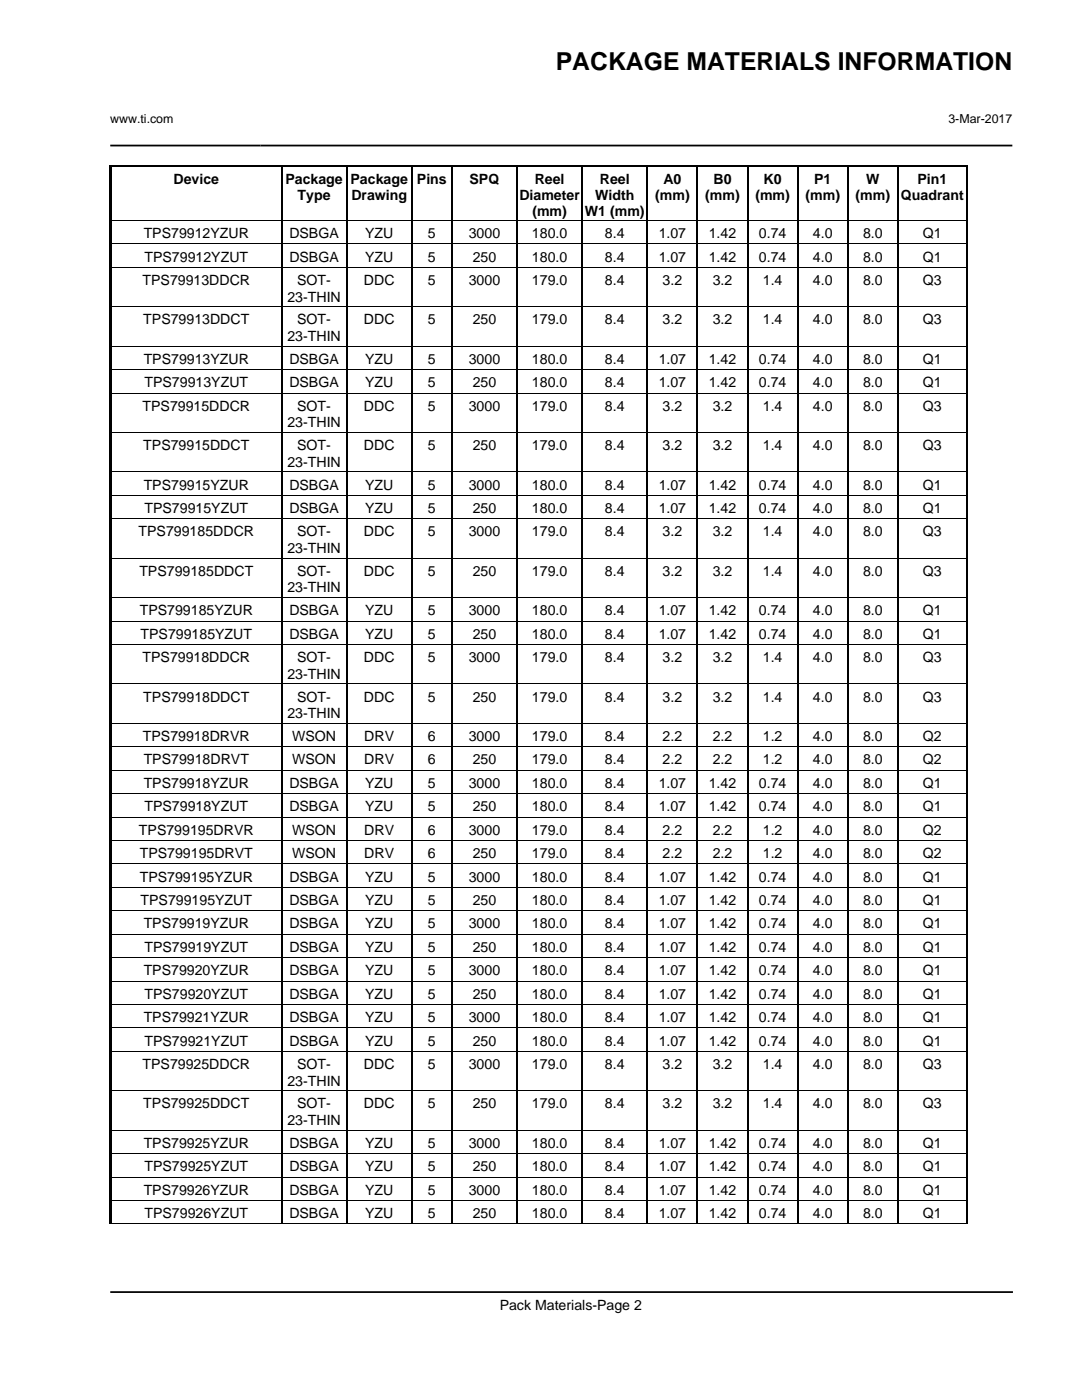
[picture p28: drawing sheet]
<svg xmlns="http://www.w3.org/2000/svg" width="216mm" height="279mm" viewBox="0 0 216 279" stroke-linecap="round" stroke-linejoin="round" font-family="sans-serif">
<defs><g id="words">
<text font-size="4.9" x="110.9" y="13.9">PACKAGE MATERIALS INFORMATION</text>
<g font-size="2.8">
<text x="34.6" y="36.7">Device</text>
<text x="56.9" y="36.7">Package</text>
<text x="59.4" y="39.9">Type</text>
<text x="69.9" y="36.7">Package</text>
<text x="70.1" y="39.9">Drawing</text>
<text x="83.2" y="36.7">Pins</text>
<text x="93.7" y="36.7">SPQ</text>
<text x="103.6" y="39.9">Diameter</text>
<text x="106.7" y="36.7">Reel</text>
<text x="118.8" y="39.9">Width</text>
<text x="119.7" y="36.7">Reel</text>
<text x="130.7" y="39.9">(mm)</text>
<text x="132.4" y="36.7">A0</text>
<text x="140.7" y="39.9">(mm)</text>
<text x="142.4" y="36.7">B0</text>
<text x="150.7" y="39.9">(mm)</text>
<text x="152.4" y="36.7">K0</text>
<text x="160.7" y="39.9">(mm)</text>
<text x="162.4" y="36.7">P1</text>
<text x="170.7" y="39.9">(mm)</text>
<text x="172.8" y="36.7">W</text>
<text x="179.8" y="39.9">Quadrant</text>
<text x="183.1" y="36.7">Pin1</text>
<text x="28.7" y="47.5">TPS79912YZUR</text>
<text x="57.7" y="47.5">DSBGA</text>
<text x="72.9" y="47.5">YZU</text>
<text x="85.4" y="47.5">5</text>
<text x="93.5" y="47.5">3000</text>
<text x="106.1" y="47.5">180.0</text>
<text x="106.2" y="43">(mm)</text>
<text x="116.7" y="43">W1 (mm)</text>
<text x="120.7" y="47.5">8.4</text>
<text x="131.4" y="47.5">1.07</text>
<text x="141.4" y="47.5">1.42</text>
<text x="151.4" y="47.5">0.74</text>
<text x="162.2" y="47.5">4.0</text>
<text x="172.2" y="47.5">8.0</text>
<text x="184.2" y="47.5">Q1</text>
<text x="28.8" y="52.2">TPS79912YZUT</text>
<text x="57.7" y="52.2">DSBGA</text>
<text x="72.9" y="52.2">YZU</text>
<text x="85.4" y="52.2">5</text>
<text x="94.3" y="52.2">250</text>
<text x="106.1" y="52.2">180.0</text>
<text x="120.7" y="52.2">8.4</text>
<text x="131.4" y="52.2">1.07</text>
<text x="141.4" y="52.2">1.42</text>
<text x="151.4" y="52.2">0.74</text>
<text x="162.2" y="52.2">4.0</text>
<text x="172.2" y="52.2">8.0</text>
<text x="184.2" y="52.2">Q1</text>
<text x="28.4" y="56.9">TPS79913DDCR</text>
<text x="59.3" y="56.9">SOT-</text>
<text x="72.6" y="56.9">DDC</text>
<text x="85.4" y="56.9">5</text>
<text x="93.5" y="56.9">3000</text>
<text x="106.1" y="56.9">179.0</text>
<text x="120.7" y="56.9">8.4</text>
<text x="132.2" y="56.9">3.2</text>
<text x="142.2" y="56.9">3.2</text>
<text x="152.2" y="56.9">1.4</text>
<text x="162.2" y="56.9">4.0</text>
<text x="172.2" y="56.9">8.0</text>
<text x="184.2" y="56.9">Q3</text>
<text x="28.6" y="64.7">TPS79913DDCT</text>
<text x="57.3" y="60.2">23-THIN</text>
<text x="59.3" y="64.7">SOT-</text>
<text x="72.6" y="64.7">DDC</text>
<text x="85.4" y="64.7">5</text>
<text x="94.3" y="64.7">250</text>
<text x="106.1" y="64.7">179.0</text>
<text x="120.7" y="64.7">8.4</text>
<text x="132.2" y="64.7">3.2</text>
<text x="142.2" y="64.7">3.2</text>
<text x="152.2" y="64.7">1.4</text>
<text x="162.2" y="64.7">4.0</text>
<text x="172.2" y="64.7">8.0</text>
<text x="184.2" y="64.7">Q3</text>
<text x="57.3" y="68.1">23-THIN</text>
<text x="28.7" y="72.6">TPS79913YZUR</text>
<text x="28.8" y="77.3">TPS79913YZUT</text>
<text x="57.7" y="72.6">DSBGA</text>
<text x="57.7" y="77.3">DSBGA</text>
<text x="72.9" y="72.6">YZU</text>
<text x="72.9" y="77.3">YZU</text>
<text x="85.4" y="72.6">5</text>
<text x="85.4" y="77.3">5</text>
<text x="93.5" y="72.6">3000</text>
<text x="94.3" y="77.3">250</text>
<text x="106.1" y="72.6">180.0</text>
<text x="106.1" y="77.3">180.0</text>
<text x="120.7" y="72.6">8.4</text>
<text x="120.7" y="77.3">8.4</text>
<text x="131.4" y="72.6">1.07</text>
<text x="131.4" y="77.3">1.07</text>
<text x="141.4" y="72.6">1.42</text>
<text x="141.4" y="77.3">1.42</text>
<text x="151.4" y="72.6">0.74</text>
<text x="151.4" y="77.3">0.74</text>
<text x="162.2" y="72.6">4.0</text>
<text x="162.2" y="77.3">4.0</text>
<text x="172.2" y="72.6">8.0</text>
<text x="172.2" y="77.3">8.0</text>
<text x="184.2" y="72.6">Q1</text>
<text x="184.2" y="77.3">Q1</text>
<text x="28.4" y="82">TPS79915DDCR</text>
<text x="59.3" y="82">SOT-</text>
<text x="72.6" y="82">DDC</text>
<text x="85.4" y="82">5</text>
<text x="93.5" y="82">3000</text>
<text x="106.1" y="82">179.0</text>
<text x="120.7" y="82">8.4</text>
<text x="132.2" y="82">3.2</text>
<text x="142.2" y="82">3.2</text>
<text x="152.2" y="82">1.4</text>
<text x="162.2" y="82">4.0</text>
<text x="172.2" y="82">8.0</text>
<text x="184.2" y="82">Q3</text>
<text x="28.6" y="89.8">TPS79915DDCT</text>
<text x="57.3" y="85.3">23-THIN</text>
<text x="59.3" y="89.8">SOT-</text>
<text x="72.6" y="89.8">DDC</text>
<text x="85.4" y="89.8">5</text>
<text x="94.3" y="89.8">250</text>
<text x="106.1" y="89.8">179.0</text>
<text x="120.7" y="89.8">8.4</text>
<text x="132.2" y="89.8">3.2</text>
<text x="142.2" y="89.8">3.2</text>
<text x="152.2" y="89.8">1.4</text>
<text x="162.2" y="89.8">4.0</text>
<text x="172.2" y="89.8">8.0</text>
<text x="184.2" y="89.8">Q3</text>
<text x="57.3" y="93.2">23-THIN</text>
<text x="28.7" y="97.7">TPS79915YZUR</text>
<text x="57.7" y="97.7">DSBGA</text>
<text x="72.9" y="97.7">YZU</text>
<text x="85.4" y="97.7">5</text>
<text x="93.5" y="97.7">3000</text>
<text x="106.1" y="97.7">180.0</text>
<text x="120.7" y="97.7">8.4</text>
<text x="131.4" y="97.7">1.07</text>
<text x="141.4" y="97.7">1.42</text>
<text x="151.4" y="97.7">0.74</text>
<text x="162.2" y="97.7">4.0</text>
<text x="172.2" y="97.7">8.0</text>
<text x="184.2" y="97.7">Q1</text>
<text x="27.6" y="107.1">TPS799185DDCR</text>
<text x="28.8" y="102.4">TPS79915YZUT</text>
<text x="57.7" y="102.4">DSBGA</text>
<text x="59.3" y="107.1">SOT-</text>
<text x="72.6" y="107.1">DDC</text>
<text x="72.9" y="102.4">YZU</text>
<text x="85.4" y="102.4">5</text>
<text x="85.4" y="107.1">5</text>
<text x="93.5" y="107.1">3000</text>
<text x="94.3" y="102.4">250</text>
<text x="106.1" y="102.4">180.0</text>
<text x="106.1" y="107.1">179.0</text>
<text x="120.7" y="102.4">8.4</text>
<text x="120.7" y="107.1">8.4</text>
<text x="131.4" y="102.4">1.07</text>
<text x="132.2" y="107.1">3.2</text>
<text x="141.4" y="102.4">1.42</text>
<text x="142.2" y="107.1">3.2</text>
<text x="151.4" y="102.4">0.74</text>
<text x="152.2" y="107.1">1.4</text>
<text x="162.2" y="102.4">4.0</text>
<text x="162.2" y="107.1">4.0</text>
<text x="172.2" y="102.4">8.0</text>
<text x="172.2" y="107.1">8.0</text>
<text x="184.2" y="102.4">Q1</text>
<text x="184.2" y="107.1">Q3</text>
<text x="57.3" y="110.4">23-THIN</text>
<text x="27.8" y="114.9">TPS799185DDCT</text>
<text x="57.3" y="118.2">23-THIN</text>
<text x="59.3" y="114.9">SOT-</text>
<text x="72.6" y="114.9">DDC</text>
<text x="85.4" y="114.9">5</text>
<text x="94.3" y="114.9">250</text>
<text x="106.1" y="114.9">179.0</text>
<text x="120.7" y="114.9">8.4</text>
<text x="132.2" y="114.9">3.2</text>
<text x="142.2" y="114.9">3.2</text>
<text x="152.2" y="114.9">1.4</text>
<text x="162.2" y="114.9">4.0</text>
<text x="172.2" y="114.9">8.0</text>
<text x="184.2" y="114.9">Q3</text>
<text x="27.9" y="122.8">TPS799185YZUR</text>
<text x="57.7" y="122.8">DSBGA</text>
<text x="72.9" y="122.8">YZU</text>
<text x="85.4" y="122.8">5</text>
<text x="93.5" y="122.8">3000</text>
<text x="106.1" y="122.8">180.0</text>
<text x="120.7" y="122.8">8.4</text>
<text x="131.4" y="122.8">1.07</text>
<text x="141.4" y="122.8">1.42</text>
<text x="151.4" y="122.8">0.74</text>
<text x="162.2" y="122.8">4.0</text>
<text x="172.2" y="122.8">8.0</text>
<text x="184.2" y="122.8">Q1</text>
<text x="28" y="127.5">TPS799185YZUT</text>
<text x="57.7" y="127.5">DSBGA</text>
<text x="72.9" y="127.5">YZU</text>
<text x="85.4" y="127.5">5</text>
<text x="94.3" y="127.5">250</text>
<text x="106.1" y="127.5">180.0</text>
<text x="120.7" y="127.5">8.4</text>
<text x="131.4" y="127.5">1.07</text>
<text x="141.4" y="127.5">1.42</text>
<text x="151.4" y="127.5">0.74</text>
<text x="162.2" y="127.5">4.0</text>
<text x="172.2" y="127.5">8.0</text>
<text x="184.2" y="127.5">Q1</text>
<text x="28.4" y="132.1">TPS79918DDCR</text>
<text x="57.3" y="135.5">23-THIN</text>
<text x="59.3" y="132.1">SOT-</text>
<text x="72.6" y="132.1">DDC</text>
<text x="85.4" y="132.1">5</text>
<text x="93.5" y="132.1">3000</text>
<text x="106.1" y="132.1">179.0</text>
<text x="120.7" y="132.1">8.4</text>
<text x="132.2" y="132.1">3.2</text>
<text x="142.2" y="132.1">3.2</text>
<text x="152.2" y="132.1">1.4</text>
<text x="162.2" y="132.1">4.0</text>
<text x="172.2" y="132.1">8.0</text>
<text x="184.2" y="132.1">Q3</text>
<text x="28.6" y="140">TPS79918DDCT</text>
<text x="57.3" y="143.3">23-THIN</text>
<text x="59.3" y="140">SOT-</text>
<text x="72.6" y="140">DDC</text>
<text x="85.4" y="140">5</text>
<text x="94.3" y="140">250</text>
<text x="106.1" y="140">179.0</text>
<text x="120.7" y="140">8.4</text>
<text x="132.2" y="140">3.2</text>
<text x="142.2" y="140">3.2</text>
<text x="152.2" y="140">1.4</text>
<text x="162.2" y="140">4.0</text>
<text x="172.2" y="140">8.0</text>
<text x="184.2" y="140">Q3</text>
<text x="28.5" y="147.9">TPS79918DRVR</text>
<text x="58.3" y="147.9">WSON</text>
<text x="72.7" y="147.9">DRV</text>
<text x="85.4" y="147.9">6</text>
<text x="93.5" y="147.9">3000</text>
<text x="106.1" y="147.9">179.0</text>
<text x="120.7" y="147.9">8.4</text>
<text x="132.2" y="147.9">2.2</text>
<text x="142.2" y="147.9">2.2</text>
<text x="152.2" y="147.9">1.2</text>
<text x="162.2" y="147.9">4.0</text>
<text x="172.2" y="147.9">8.0</text>
<text x="184.2" y="147.9">Q2</text>
<text x="28.7" y="152.5">TPS79918DRVT</text>
<text x="58.3" y="152.5">WSON</text>
<text x="72.7" y="152.5">DRV</text>
<text x="85.4" y="152.5">6</text>
<text x="94.3" y="152.5">250</text>
<text x="106.1" y="152.5">179.0</text>
<text x="120.7" y="152.5">8.4</text>
<text x="132.2" y="152.5">2.2</text>
<text x="142.2" y="152.5">2.2</text>
<text x="152.2" y="152.5">1.2</text>
<text x="162.2" y="152.5">4.0</text>
<text x="172.2" y="152.5">8.0</text>
<text x="184.2" y="152.5">Q2</text>
<text x="28.7" y="157.2">TPS79918YZUR</text>
<text x="28.8" y="161.9">TPS79918YZUT</text>
<text x="57.7" y="157.2">DSBGA</text>
<text x="57.7" y="161.9">DSBGA</text>
<text x="72.9" y="157.2">YZU</text>
<text x="72.9" y="161.9">YZU</text>
<text x="85.4" y="157.2">5</text>
<text x="85.4" y="161.9">5</text>
<text x="93.5" y="157.2">3000</text>
<text x="94.3" y="161.9">250</text>
<text x="106.1" y="157.2">180.0</text>
<text x="106.1" y="161.9">180.0</text>
<text x="120.7" y="157.2">8.4</text>
<text x="120.7" y="161.9">8.4</text>
<text x="131.4" y="157.2">1.07</text>
<text x="131.4" y="161.9">1.07</text>
<text x="141.4" y="157.2">1.42</text>
<text x="141.4" y="161.9">1.42</text>
<text x="151.4" y="157.2">0.74</text>
<text x="151.4" y="161.9">0.74</text>
<text x="162.2" y="157.2">4.0</text>
<text x="162.2" y="161.9">4.0</text>
<text x="172.2" y="157.2">8.0</text>
<text x="172.2" y="161.9">8.0</text>
<text x="184.2" y="157.2">Q1</text>
<text x="184.2" y="161.9">Q1</text>
<text x="27.7" y="166.6">TPS799195DRVR</text>
<text x="58.3" y="166.6">WSON</text>
<text x="72.7" y="166.6">DRV</text>
<text x="85.4" y="166.6">6</text>
<text x="93.5" y="166.6">3000</text>
<text x="106.1" y="166.6">179.0</text>
<text x="120.7" y="166.6">8.4</text>
<text x="132.2" y="166.6">2.2</text>
<text x="142.2" y="166.6">2.2</text>
<text x="152.2" y="166.6">1.2</text>
<text x="162.2" y="166.6">4.0</text>
<text x="172.2" y="166.6">8.0</text>
<text x="184.2" y="166.6">Q2</text>
<text x="27.9" y="171.3">TPS799195DRVT</text>
<text x="58.3" y="171.3">WSON</text>
<text x="72.7" y="171.3">DRV</text>
<text x="85.4" y="171.3">6</text>
<text x="94.3" y="171.3">250</text>
<text x="106.1" y="171.3">179.0</text>
<text x="120.7" y="171.3">8.4</text>
<text x="132.2" y="171.3">2.2</text>
<text x="142.2" y="171.3">2.2</text>
<text x="152.2" y="171.3">1.2</text>
<text x="162.2" y="171.3">4.0</text>
<text x="172.2" y="171.3">8.0</text>
<text x="184.2" y="171.3">Q2</text>
<text x="27.9" y="175.9">TPS799195YZUR</text>
<text x="57.7" y="175.9">DSBGA</text>
<text x="72.9" y="175.9">YZU</text>
<text x="85.4" y="175.9">5</text>
<text x="93.5" y="175.9">3000</text>
<text x="106.1" y="175.9">180.0</text>
<text x="120.7" y="175.9">8.4</text>
<text x="131.4" y="175.9">1.07</text>
<text x="141.4" y="175.9">1.42</text>
<text x="151.4" y="175.9">0.74</text>
<text x="162.2" y="175.9">4.0</text>
<text x="172.2" y="175.9">8.0</text>
<text x="184.2" y="175.9">Q1</text>
<text x="28" y="180.6">TPS799195YZUT</text>
<text x="28.7" y="185.3">TPS79919YZUR</text>
<text x="57.7" y="180.6">DSBGA</text>
<text x="57.7" y="185.3">DSBGA</text>
<text x="72.9" y="180.6">YZU</text>
<text x="72.9" y="185.3">YZU</text>
<text x="85.4" y="180.6">5</text>
<text x="85.4" y="185.3">5</text>
<text x="93.5" y="185.3">3000</text>
<text x="94.3" y="180.6">250</text>
<text x="106.1" y="180.6">180.0</text>
<text x="106.1" y="185.3">180.0</text>
<text x="120.7" y="180.6">8.4</text>
<text x="120.7" y="185.3">8.4</text>
<text x="131.4" y="180.6">1.07</text>
<text x="131.4" y="185.3">1.07</text>
<text x="141.4" y="180.6">1.42</text>
<text x="141.4" y="185.3">1.42</text>
<text x="151.4" y="180.6">0.74</text>
<text x="151.4" y="185.3">0.74</text>
<text x="162.2" y="180.6">4.0</text>
<text x="162.2" y="185.3">4.0</text>
<text x="172.2" y="180.6">8.0</text>
<text x="172.2" y="185.3">8.0</text>
<text x="184.2" y="180.6">Q1</text>
<text x="184.2" y="185.3">Q1</text>
<text x="28.8" y="190">TPS79919YZUT</text>
<text x="57.7" y="190">DSBGA</text>
<text x="72.9" y="190">YZU</text>
<text x="85.4" y="190">5</text>
<text x="94.3" y="190">250</text>
<text x="106.1" y="190">180.0</text>
<text x="120.7" y="190">8.4</text>
<text x="131.4" y="190">1.07</text>
<text x="141.4" y="190">1.42</text>
<text x="151.4" y="190">0.74</text>
<text x="162.2" y="190">4.0</text>
<text x="172.2" y="190">8.0</text>
<text x="184.2" y="190">Q1</text>
<text x="28.7" y="194.6">TPS79920YZUR</text>
<text x="57.7" y="194.6">DSBGA</text>
<text x="72.9" y="194.6">YZU</text>
<text x="85.4" y="194.6">5</text>
<text x="93.5" y="194.6">3000</text>
<text x="106.1" y="194.6">180.0</text>
<text x="120.7" y="194.6">8.4</text>
<text x="131.4" y="194.6">1.07</text>
<text x="141.4" y="194.6">1.42</text>
<text x="151.4" y="194.6">0.74</text>
<text x="162.2" y="194.6">4.0</text>
<text x="172.2" y="194.6">8.0</text>
<text x="184.2" y="194.6">Q1</text>
<text x="28.7" y="204">TPS79921YZUR</text>
<text x="28.8" y="199.3">TPS79920YZUT</text>
<text x="57.7" y="199.3">DSBGA</text>
<text x="57.7" y="204">DSBGA</text>
<text x="72.9" y="199.3">YZU</text>
<text x="72.9" y="204">YZU</text>
<text x="85.4" y="199.3">5</text>
<text x="85.4" y="204">5</text>
<text x="93.5" y="204">3000</text>
<text x="94.3" y="199.3">250</text>
<text x="106.1" y="199.3">180.0</text>
<text x="106.1" y="204">180.0</text>
<text x="120.7" y="199.3">8.4</text>
<text x="120.7" y="204">8.4</text>
<text x="131.4" y="199.3">1.07</text>
<text x="131.4" y="204">1.07</text>
<text x="141.4" y="199.3">1.42</text>
<text x="141.4" y="204">1.42</text>
<text x="151.4" y="199.3">0.74</text>
<text x="151.4" y="204">0.74</text>
<text x="162.2" y="199.3">4.0</text>
<text x="162.2" y="204">4.0</text>
<text x="172.2" y="199.3">8.0</text>
<text x="172.2" y="204">8.0</text>
<text x="184.2" y="199.3">Q1</text>
<text x="184.2" y="204">Q1</text>
<text x="28.8" y="208.7">TPS79921YZUT</text>
<text x="57.7" y="208.7">DSBGA</text>
<text x="72.9" y="208.7">YZU</text>
<text x="85.4" y="208.7">5</text>
<text x="94.3" y="208.7">250</text>
<text x="106.1" y="208.7">180.0</text>
<text x="120.7" y="208.7">8.4</text>
<text x="131.4" y="208.7">1.07</text>
<text x="141.4" y="208.7">1.42</text>
<text x="151.4" y="208.7">0.74</text>
<text x="162.2" y="208.7">4.0</text>
<text x="172.2" y="208.7">8.0</text>
<text x="184.2" y="208.7">Q1</text>
<text x="28.4" y="213.3">TPS79925DDCR</text>
<text x="59.3" y="213.3">SOT-</text>
<text x="72.6" y="213.3">DDC</text>
<text x="85.4" y="213.3">5</text>
<text x="93.5" y="213.3">3000</text>
<text x="106.1" y="213.3">179.0</text>
<text x="120.7" y="213.3">8.4</text>
<text x="132.2" y="213.3">3.2</text>
<text x="142.2" y="213.3">3.2</text>
<text x="152.2" y="213.3">1.4</text>
<text x="162.2" y="213.3">4.0</text>
<text x="172.2" y="213.3">8.0</text>
<text x="184.2" y="213.3">Q3</text>
<text x="28.6" y="221.2">TPS79925DDCT</text>
<text x="57.3" y="216.7">23-THIN</text>
<text x="59.3" y="221.2">SOT-</text>
<text x="72.6" y="221.2">DDC</text>
<text x="85.4" y="221.2">5</text>
<text x="94.3" y="221.2">250</text>
<text x="106.1" y="221.2">179.0</text>
<text x="120.7" y="221.2">8.4</text>
<text x="132.2" y="221.2">3.2</text>
<text x="142.2" y="221.2">3.2</text>
<text x="152.2" y="221.2">1.4</text>
<text x="162.2" y="221.2">4.0</text>
<text x="172.2" y="221.2">8.0</text>
<text x="184.2" y="221.2">Q3</text>
<text x="57.3" y="224.5">23-THIN</text>
<text x="28.7" y="229.1">TPS79925YZUR</text>
<text x="28.8" y="233.7">TPS79925YZUT</text>
<text x="57.7" y="229.1">DSBGA</text>
<text x="57.7" y="233.7">DSBGA</text>
<text x="72.9" y="229.1">YZU</text>
<text x="72.9" y="233.7">YZU</text>
<text x="85.4" y="229.1">5</text>
<text x="85.4" y="233.7">5</text>
<text x="93.5" y="229.1">3000</text>
<text x="94.3" y="233.7">250</text>
<text x="106.1" y="229.1">180.0</text>
<text x="106.1" y="233.7">180.0</text>
<text x="120.7" y="229.1">8.4</text>
<text x="120.7" y="233.7">8.4</text>
<text x="131.4" y="229.1">1.07</text>
<text x="131.4" y="233.7">1.07</text>
<text x="141.4" y="229.1">1.42</text>
<text x="141.4" y="233.7">1.42</text>
<text x="151.4" y="229.1">0.74</text>
<text x="151.4" y="233.7">0.74</text>
<text x="162.2" y="229.1">4.0</text>
<text x="162.2" y="233.7">4.0</text>
<text x="172.2" y="229.1">8.0</text>
<text x="172.2" y="233.7">8.0</text>
<text x="184.2" y="229.1">Q1</text>
<text x="184.2" y="233.7">Q1</text>
<text x="28.7" y="238.4">TPS79926YZUR</text>
<text x="57.7" y="238.4">DSBGA</text>
<text x="72.9" y="238.4">YZU</text>
<text x="85.4" y="238.4">5</text>
<text x="93.5" y="238.4">3000</text>
<text x="106.1" y="238.4">180.0</text>
<text x="120.7" y="238.4">8.4</text>
<text x="131.4" y="238.4">1.07</text>
<text x="141.4" y="238.4">1.42</text>
<text x="151.4" y="238.4">0.74</text>
<text x="162.2" y="238.4">4.0</text>
<text x="172.2" y="238.4">8.0</text>
<text x="184.2" y="238.4">Q1</text>
<text x="28.8" y="243.1">TPS79926YZUT</text>
<text x="57.7" y="243.1">DSBGA</text>
<text x="72.9" y="243.1">YZU</text>
<text x="85.4" y="243.1">5</text>
<text x="94.3" y="243.1">250</text>
<text x="106.1" y="243.1">180.0</text>
<text x="120.7" y="243.1">8.4</text>
<text x="131.4" y="243.1">1.07</text>
<text x="141.4" y="243.1">1.42</text>
<text x="151.4" y="243.1">0.74</text>
<text x="162.2" y="243.1">4.0</text>
<text x="172.2" y="243.1">8.0</text>
<text x="184.2" y="243.1">Q1</text>
<text x="99.7" y="261.5">Pack Materials-Page 2</text>
</g>
<g font-size="2.5">
<text x="22" y="24.6">www.ti.com</text>
<text x="189.2" y="24.6">3-Mar-2017</text>
</g>
</g></defs>
<g fill="none" stroke="#000" stroke-width=".2">
<path d="M21.9 32.9v211.3M22 32.9h171.1M193.1 32.9v211.3M22.4 44h33.6M22.4 48.7h33.6M22.4 53.4h33.6M56.4 44h12.6M56.4 48.7h12.6M56.4 53.4h12.6M69.4 44h12.6M69.4 48.7h12.6M69.4 53.4h12.6"/>
<path d="M82.4 44h7.6M82.4 48.7h7.6M82.4 53.4h7.6M90.4 44h12.6M90.4 48.7h12.6M90.4 53.4h12.6M103.4 44h12.6M103.4 48.7h12.6M103.4 53.4h12.6M116.4 44h12.6M116.4 48.7h12.6M116.4 53.4h12.6"/>
<path d="M129.4 44h9.6M129.4 48.7h9.6M129.4 53.4h9.6M139.4 44h9.6M139.4 48.7h9.6M139.4 53.4h9.6M149.4 44h9.6M149.4 48.7h9.6M149.4 53.4h9.6M159.4 44h9.6M159.4 48.7h9.6M159.4 53.4h9.6"/>
<path d="M169.4 44h9.6M169.4 48.7h9.6M169.4 53.4h9.6M179.4 44h13.3M179.4 48.7h13.3M179.4 53.4h13.3M22.4 61.2h33.6M22.4 69.1h33.6M22.4 73.8h33.6M22.4 78.4h33.6M56.4 61.2h12.6M56.4 69.1h12.6"/>
<path d="M56.4 73.8h12.6M56.4 78.4h12.6M69.4 61.2h12.6M69.4 69.1h12.6M69.4 73.8h12.6M69.4 78.4h12.6M82.4 61.2h7.6M82.4 69.1h7.6M82.4 73.8h7.6M82.4 78.4h7.6M90.4 61.2h12.6M90.4 69.1h12.6"/>
<path d="M90.4 73.8h12.6M90.4 78.4h12.6M103.4 61.2h12.6M103.4 69.1h12.6M103.4 73.8h12.6M103.4 78.4h12.6M116.4 61.2h12.6M116.4 69.1h12.6M116.4 73.8h12.6M116.4 78.4h12.6M129.4 61.2h9.6M129.4 69.1h9.6"/>
<path d="M129.4 73.8h9.6M129.4 78.4h9.6M139.4 61.2h9.6M139.4 69.1h9.6M139.4 73.8h9.6M139.4 78.4h9.6M149.4 61.2h9.6M149.4 69.1h9.6M149.4 73.8h9.6M149.4 78.4h9.6M159.4 61.2h9.6M159.4 69.1h9.6"/>
<path d="M159.4 73.8h9.6M159.4 78.4h9.6M169.4 61.2h9.6M169.4 69.1h9.6M169.4 73.8h9.6M169.4 78.4h9.6M179.4 61.2h13.3M179.4 69.1h13.3M179.4 73.8h13.3M179.4 78.4h13.3M22.4 86.3h33.6M22.4 94.2h33.6"/>
<path d="M22.4 98.9h33.6M56.4 86.3h12.6M56.4 94.2h12.6M56.4 98.9h12.6M69.4 86.3h12.6M69.4 94.2h12.6M69.4 98.9h12.6M82.4 86.3h7.6M82.4 94.2h7.6M82.4 98.9h7.6M90.4 86.3h12.6M90.4 94.2h12.6"/>
<path d="M90.4 98.9h12.6M103.4 86.3h12.6M103.4 94.2h12.6M103.4 98.9h12.6M116.4 86.3h12.6M116.4 94.2h12.6M116.4 98.9h12.6M129.4 86.3h9.6M129.4 94.2h9.6M129.4 98.9h9.6M139.4 86.3h9.6M139.4 94.2h9.6"/>
<path d="M139.4 98.9h9.6M149.4 86.3h9.6M149.4 94.2h9.6M149.4 98.9h9.6M159.4 86.3h9.6M159.4 94.2h9.6M159.4 98.9h9.6M169.4 86.3h9.6M169.4 94.2h9.6M169.4 98.9h9.6M179.4 86.3h13.3M179.4 94.2h13.3"/>
<path d="M179.4 98.9h13.3M22.4 103.5h33.6M22.4 111.4h33.6M22.4 119.3h33.6M56.4 103.5h12.6M56.4 111.4h12.6M56.4 119.3h12.6M69.4 103.5h12.6M69.4 111.4h12.6M69.4 119.3h12.6M82.4 103.5h7.6M82.4 111.4h7.6"/>
<path d="M82.4 119.3h7.6M90.4 103.5h12.6M90.4 111.4h12.6M90.4 119.3h12.6M103.4 103.5h12.6M103.4 111.4h12.6M103.4 119.3h12.6M116.4 103.5h12.6M116.4 111.4h12.6M116.4 119.3h12.6M129.4 103.5h9.6M129.4 111.4h9.6"/>
<path d="M129.4 119.3h9.6M139.4 103.5h9.6M139.4 111.4h9.6M139.4 119.3h9.6M149.4 103.5h9.6M149.4 111.4h9.6M149.4 119.3h9.6M159.4 103.5h9.6M159.4 111.4h9.6M159.4 119.3h9.6M169.4 103.5h9.6M169.4 111.4h9.6"/>
<path d="M169.4 119.3h9.6M179.4 103.5h13.3M179.4 111.4h13.3M179.4 119.3h13.3M22.4 123.9h33.6M22.4 128.6h33.6M22.4 136.5h33.6M56.4 123.9h12.6M56.4 128.6h12.6M56.4 136.5h12.6M69.4 123.9h12.6M69.4 128.6h12.6"/>
<path d="M69.4 136.5h12.6M82.4 123.9h7.6M82.4 128.6h7.6M82.4 136.5h7.6M90.4 123.9h12.6M90.4 128.6h12.6M90.4 136.5h12.6M103.4 123.9h12.6M103.4 128.6h12.6M103.4 136.5h12.6M116.4 123.9h12.6M116.4 128.6h12.6"/>
<path d="M116.4 136.5h12.6M129.4 123.9h9.6M129.4 128.6h9.6M129.4 136.5h9.6M139.4 123.9h9.6M139.4 128.6h9.6M139.4 136.5h9.6M149.4 123.9h9.6M149.4 128.6h9.6M149.4 136.5h9.6M159.4 123.9h9.6M159.4 128.6h9.6"/>
<path d="M159.4 136.5h9.6M169.4 123.9h9.6M169.4 128.6h9.6M169.4 136.5h9.6M179.4 123.9h13.3M179.4 128.6h13.3M179.4 136.5h13.3M22.4 144.3h33.6M22.4 149h33.6M22.4 153.7h33.6M22.4 158.4h33.6M56.4 144.3h12.6"/>
<path d="M56.4 149h12.6M56.4 153.7h12.6M56.4 158.4h12.6M69.4 144.3h12.6M69.4 149h12.6M69.4 153.7h12.6M69.4 158.4h12.6M82.4 144.3h7.6M82.4 149h7.6M82.4 153.7h7.6M82.4 158.4h7.6M90.4 144.3h12.6"/>
<path d="M90.4 149h12.6M90.4 153.7h12.6M90.4 158.4h12.6M103.4 144.3h12.6M103.4 149h12.6M103.4 153.7h12.6M103.4 158.4h12.6M116.4 144.3h12.6M116.4 149h12.6M116.4 153.7h12.6M116.4 158.4h12.6M129.4 144.3h9.6"/>
<path d="M129.4 149h9.6M129.4 153.7h9.6M129.4 158.4h9.6M139.4 144.3h9.6M139.4 149h9.6M139.4 153.7h9.6M139.4 158.4h9.6M149.4 144.3h9.6M149.4 149h9.6M149.4 153.7h9.6M149.4 158.4h9.6M159.4 144.3h9.6"/>
<path d="M159.4 149h9.6M159.4 153.7h9.6M159.4 158.4h9.6M169.4 144.3h9.6M169.4 149h9.6M169.4 153.7h9.6M169.4 158.4h9.6M179.4 144.3h13.3M179.4 149h13.3M179.4 153.7h13.3M179.4 158.4h13.3M22.4 163.1h33.6"/>
<path d="M22.4 167.7h33.6M22.4 172.4h33.6M22.4 177.1h33.6M56.4 163.1h12.6M56.4 167.7h12.6M56.4 172.4h12.6M56.4 177.1h12.6M69.4 163.1h12.6M69.4 167.7h12.6M69.4 172.4h12.6M69.4 177.1h12.6M82.4 163.1h7.6"/>
<path d="M82.4 167.7h7.6M82.4 172.4h7.6M82.4 177.1h7.6M90.4 163.1h12.6M90.4 167.7h12.6M90.4 172.4h12.6M90.4 177.1h12.6M103.4 163.1h12.6M103.4 167.7h12.6M103.4 172.4h12.6M103.4 177.1h12.6M116.4 163.1h12.6"/>
<path d="M116.4 167.7h12.6M116.4 172.4h12.6M116.4 177.1h12.6M129.4 163.1h9.6M129.4 167.7h9.6M129.4 172.4h9.6M129.4 177.1h9.6M139.4 163.1h9.6M139.4 167.7h9.6M139.4 172.4h9.6M139.4 177.1h9.6M149.4 163.1h9.6"/>
<path d="M149.4 167.7h9.6M149.4 172.4h9.6M149.4 177.1h9.6M159.4 163.1h9.6M159.4 167.7h9.6M159.4 172.4h9.6M159.4 177.1h9.6M169.4 163.1h9.6M169.4 167.7h9.6M169.4 172.4h9.6M169.4 177.1h9.6M179.4 163.1h13.3"/>
<path d="M179.4 167.7h13.3M179.4 172.4h13.3M179.4 177.1h13.3M22.4 181.8h33.6M22.4 186.4h33.6M22.4 191.1h33.6M22.4 195.8h33.6M56.4 181.8h12.6M56.4 186.4h12.6M56.4 191.1h12.6M56.4 195.8h12.6M69.4 181.8h12.6"/>
<path d="M69.4 186.4h12.6M69.4 191.1h12.6M69.4 195.8h12.6M82.4 181.8h7.6M82.4 186.4h7.6M82.4 191.1h7.6M82.4 195.8h7.6M90.4 181.8h12.6M90.4 186.4h12.6M90.4 191.1h12.6M90.4 195.8h12.6M103.4 181.8h12.6"/>
<path d="M103.4 186.4h12.6M103.4 191.1h12.6M103.4 195.8h12.6M116.4 181.8h12.6M116.4 186.4h12.6M116.4 191.1h12.6M116.4 195.8h12.6M129.4 181.8h9.6M129.4 186.4h9.6M129.4 191.1h9.6M129.4 195.8h9.6M139.4 181.8h9.6"/>
<path d="M139.4 186.4h9.6M139.4 191.1h9.6M139.4 195.8h9.6M149.4 181.8h9.6M149.4 186.4h9.6M149.4 191.1h9.6M149.4 195.8h9.6M159.4 181.8h9.6M159.4 186.4h9.6M159.4 191.1h9.6M159.4 195.8h9.6M169.4 181.8h9.6"/>
<path d="M169.4 186.4h9.6M169.4 191.1h9.6M169.4 195.8h9.6M179.4 181.8h13.3M179.4 186.4h13.3M179.4 191.1h13.3M179.4 195.8h13.3M22.4 200.5h33.6M22.4 205.1h33.6M22.4 209.8h33.6M22.4 217.7h33.6M56.4 200.5h12.6"/>
<path d="M56.4 205.1h12.6M56.4 209.8h12.6M56.4 217.7h12.6M69.4 200.5h12.6M69.4 205.1h12.6M69.4 209.8h12.6M69.4 217.7h12.6M82.4 200.5h7.6M82.4 205.1h7.6M82.4 209.8h7.6M82.4 217.7h7.6M90.4 200.5h12.6"/>
<path d="M90.4 205.1h12.6M90.4 209.8h12.6M90.4 217.7h12.6M103.4 200.5h12.6M103.4 205.1h12.6M103.4 209.8h12.6M103.4 217.7h12.6M116.4 200.5h12.6M116.4 205.1h12.6M116.4 209.8h12.6M116.4 217.7h12.6M129.4 200.5h9.6"/>
<path d="M129.4 205.1h9.6M129.4 209.8h9.6M129.4 217.7h9.6M139.4 200.5h9.6M139.4 205.1h9.6M139.4 209.8h9.6M139.4 217.7h9.6M149.4 200.5h9.6M149.4 205.1h9.6M149.4 209.8h9.6M149.4 217.7h9.6M159.4 200.5h9.6"/>
<path d="M159.4 205.1h9.6M159.4 209.8h9.6M159.4 217.7h9.6M169.4 200.5h9.6M169.4 205.1h9.6M169.4 209.8h9.6M169.4 217.7h9.6M179.4 200.5h13.3M179.4 205.1h13.3M179.4 209.8h13.3M179.4 217.7h13.3M22.4 225.5h33.6"/>
<path d="M22.4 230.2h33.6M22.4 234.9h33.6M22.4 239.6h33.6M56.4 225.5h12.6M56.4 230.2h12.6M56.4 234.9h12.6M56.4 239.6h12.6M69.4 225.5h12.6M69.4 230.2h12.6M69.4 234.9h12.6M69.4 239.6h12.6M82.4 225.5h7.6"/>
<path d="M82.4 230.2h7.6M82.4 234.9h7.6M82.4 239.6h7.6M90.4 225.5h12.6M90.4 230.2h12.6M90.4 234.9h12.6M90.4 239.6h12.6M103.4 225.5h12.6M103.4 230.2h12.6M103.4 234.9h12.6M103.4 239.6h12.6M116.4 225.5h12.6"/>
<path d="M116.4 230.2h12.6M116.4 234.9h12.6M116.4 239.6h12.6M129.4 225.5h9.6M129.4 230.2h9.6M129.4 234.9h9.6M129.4 239.6h9.6M139.4 225.5h9.6M139.4 230.2h9.6M139.4 234.9h9.6M139.4 239.6h9.6M149.4 225.5h9.6"/>
<path d="M149.4 230.2h9.6M149.4 234.9h9.6M149.4 239.6h9.6M159.4 225.5h9.6M159.4 230.2h9.6M159.4 234.9h9.6M159.4 239.6h9.6M169.4 225.5h9.6M169.4 230.2h9.6M169.4 234.9h9.6M169.4 239.6h9.6M179.4 225.5h13.3"/>
<path d="M179.4 230.2h13.3M179.4 234.9h13.3M179.4 239.6h13.3M22 244.2h171.1"/>
</g>
<g fill="none" stroke="#000" stroke-width=".35">
<path d="M22 29h180M22.2 33v211.2M22.4 33.2h33.6M56.2 33v211.2M56.4 33.2h12.6M69.2 33v211.2M69.4 33.2h12.6M82.2 33v211.2M82.4 33.2h7.6M90.2 33v211.2M90.4 33.2h12.6M103.2 33v211.2"/>
<path d="M103.4 33.2h12.6M116.2 33v211.2M116.4 33.2h12.6M129.2 33v211.2M129.4 33.2h9.6M139.2 33v211.2M139.4 33.2h9.6M149.2 33v211.2M149.4 33.2h9.6M159.2 33v211.2M159.4 33.2h9.6M169.2 33v211.2"/>
<path d="M169.4 33.2h9.6M179.2 33v211.2M179.4 33.2h13.3M192.9 33v211.2M22 257.9h180.1"/>
</g>
<use href="#words"/>
</svg>
